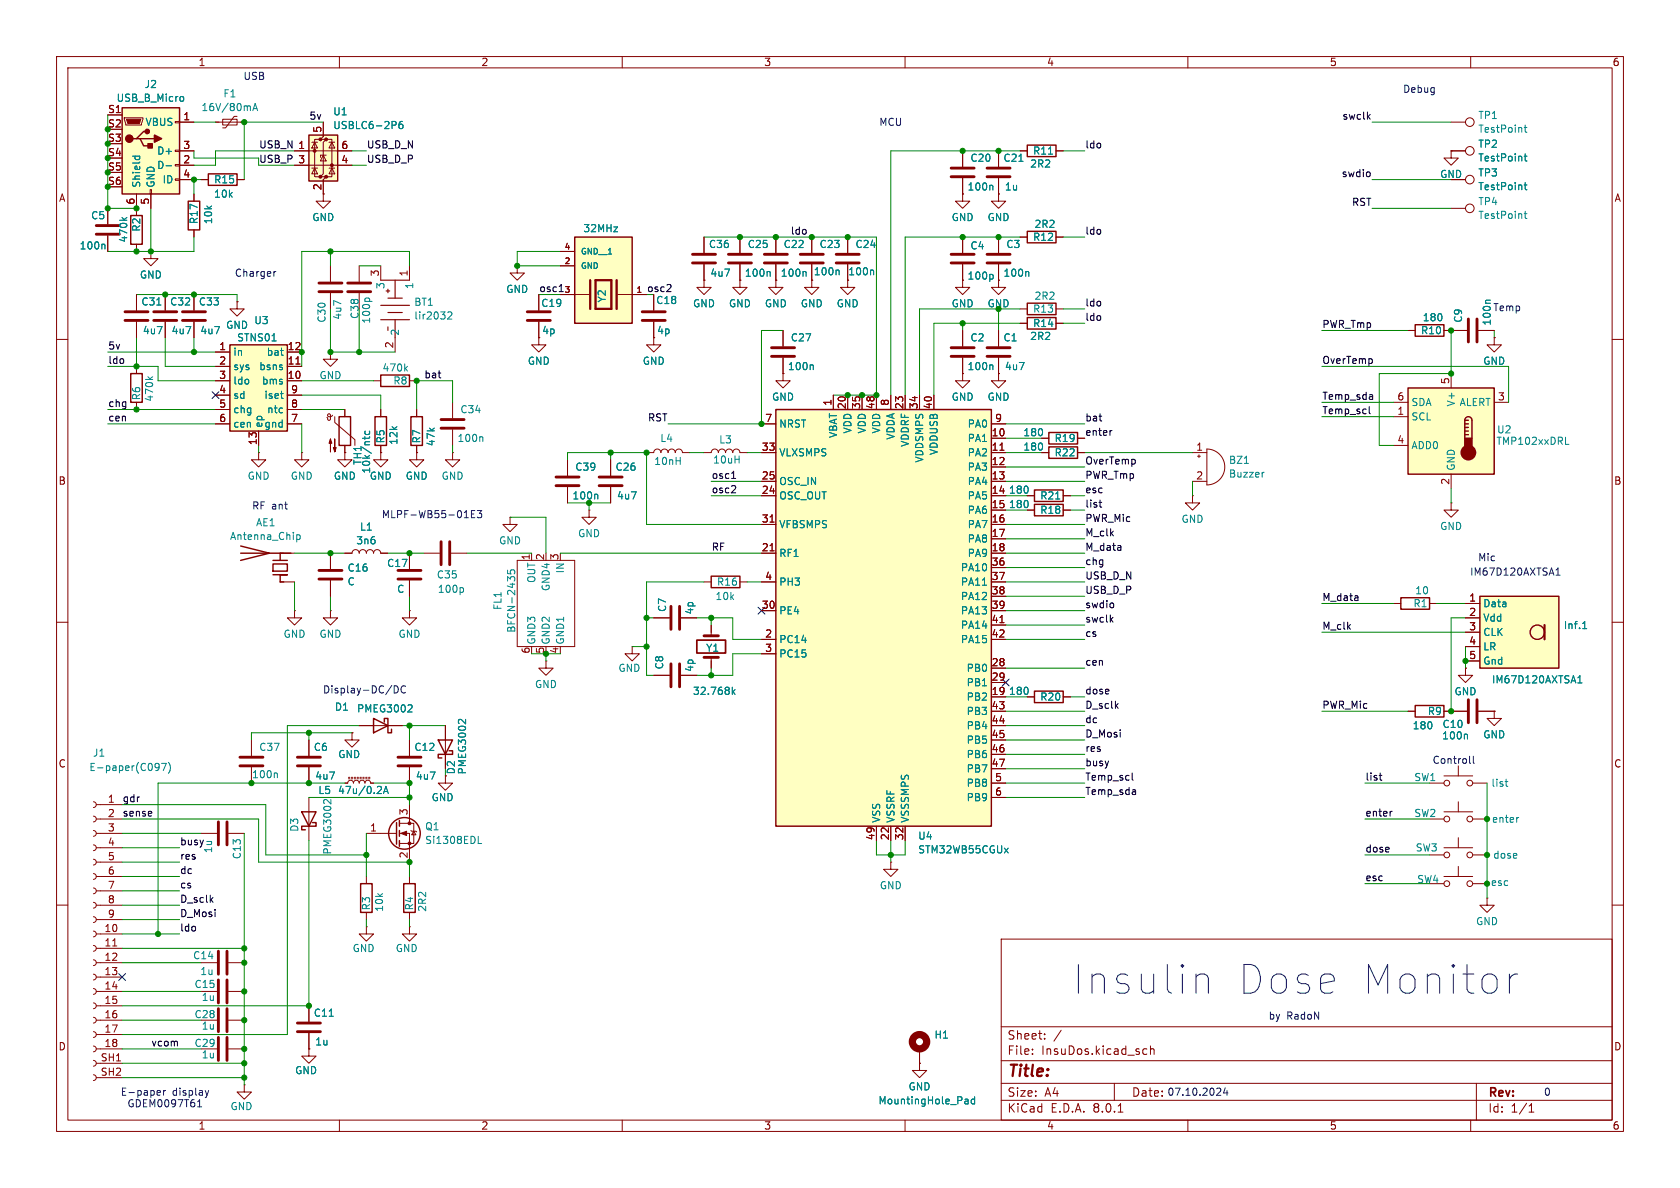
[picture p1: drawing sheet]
<svg xmlns="http://www.w3.org/2000/svg" width="297mm" height="210mm" viewBox="0 0 297 210" stroke-linecap="round" stroke-linejoin="round" font-family="sans-serif">
<defs><g id="words">
<g font-size="7.1" fill="#0000c2">
<text x="189.7" y="176">Insulin</text>
<text x="218.4" y="176">Dose Monitor</text>
</g>
<text font-size="2.8" fill="#840000" x="178" y="190.9">Title:</text>
<g font-size="2.1" fill="#840000">
<text x="178" y="184">Sheet:</text>
<text x="178" y="186.7">File:</text>
<text x="184.1" y="186.7">InsuDos.kicad_sch</text>
<text x="178" y="196.9">KiCad</text>
<text x="178" y="194.1">Size:</text>
<text x="184.7" y="194.1">A4</text>
<text x="185.7" y="196.9">E.D.A.</text>
<text x="193.3" y="196.9">8.0.1</text>
<text x="200" y="194.1">Date:</text>
<text x="263" y="194.3">Rev:</text>
<text x="263" y="196.9">Id:</text>
<text x="267.1" y="196.9">1/1</text>
</g>
<g font-size="1.8" fill="#840000">
<text x="35" y="11.9">1</text>
<text x="85" y="11.9">2</text>
<text x="135" y="11.9">3</text>
<text x="185" y="11.9">4</text>
<text x="235" y="11.9">5</text>
<text x="285" y="11.9">6</text>
<text x="19" y="20.1">S1</text>
<text x="19" y="22.6">S2</text>
<text x="32.3" y="21.3">1</text>
<text x="56.9" y="23.6" transform="rotate(-90 56.9 23.6)">5</text>
<text x="19" y="25.1">S3</text>
<text x="19" y="27.7">S4</text>
<text x="32.3" y="29">2</text>
<text x="32.3" y="26.4">3</text>
<text x="52.6" y="26.4">1</text>
<text x="52.6" y="29">3</text>
<text x="60.3" y="29">4</text>
<text x="60.3" y="26.4">6</text>
<text x="10.3" y="35.9">A</text>
<text x="19" y="30.2">S5</text>
<text x="19" y="32.8">S6</text>
<text x="32.3" y="31.5">4</text>
<text x="56.9" y="33.7" transform="rotate(-90 56.9 33.7)">2</text>
<text x="285.3" y="35.9">A</text>
<text x="23.9" y="36.3" transform="rotate(-90 23.9 36.3)">6</text>
<text x="26.4" y="36.3" transform="rotate(-90 26.4 36.3)">5</text>
<text x="67.1" y="49" transform="rotate(-90 67.1 49)">3</text>
<text x="72.1" y="49" transform="rotate(-90 72.1 49)">1</text>
<text x="38.7" y="62">1</text>
<text x="38.7" y="64.5">2</text>
<text x="50.8" y="64.5">11</text>
<text x="50.8" y="62">12</text>
<text x="69.6" y="61.7" transform="rotate(-90 69.6 61.7)">2</text>
<text x="38.7" y="67.1">3</text>
<text x="38.7" y="69.6">4</text>
<text x="50.8" y="67.1">10</text>
<text x="51.4" y="69.6">9</text>
<text x="147.1" y="71.8" transform="rotate(-90 147.1 71.8)">1</text>
<text x="157.2" y="71.8" transform="rotate(-90 157.2 71.8)">8</text>
<text x="246.9" y="70.9">6</text>
<text x="256.3" y="68" transform="rotate(-90 256.3 68)">5</text>
<text x="264.7" y="70.9">3</text>
<text x="38.7" y="72.1">5</text>
<text x="38.7" y="74.7">6</text>
<text x="51.4" y="74.7">7</text>
<text x="51.4" y="72.1">8</text>
<text x="135.2" y="74.7">7</text>
<text x="149.6" y="72.4" transform="rotate(-90 149.6 72.4)">20</text>
<text x="152.1" y="72.4" transform="rotate(-90 152.1 72.4)">35</text>
<text x="154.7" y="72.4" transform="rotate(-90 154.7 72.4)">48</text>
<text x="159.8" y="72.4" transform="rotate(-90 159.8 72.4)">23</text>
<text x="162.3" y="72.4" transform="rotate(-90 162.3 72.4)">34</text>
<text x="164.8" y="72.4" transform="rotate(-90 164.8 72.4)">40</text>
<text x="175.2" y="77.2">10</text>
<text x="175.8" y="74.7">9</text>
<text x="246.9" y="73.4">1</text>
<text x="45.5" y="78.8" transform="rotate(-90 45.5 78.8)">13</text>
<text x="134.6" y="79.8">33</text>
<text x="175.2" y="79.8">11</text>
<text x="175.2" y="82.3">12</text>
<text x="211.4" y="79.8">1</text>
<text x="246.9" y="78.5">4</text>
<text x="10.3" y="85.9">B</text>
<text x="134.6" y="87.4">24</text>
<text x="134.6" y="84.8">25</text>
<text x="175.2" y="84.8">13</text>
<text x="175.2" y="87.4">14</text>
<text x="175.2" y="89.9">15</text>
<text x="211.4" y="84.8">2</text>
<text x="256.3" y="85.8" transform="rotate(-90 256.3 85.8)">2</text>
<text x="285.3" y="85.9">B</text>
<text x="134.6" y="92.5">31</text>
<text x="175.2" y="92.5">16</text>
<text x="175.2" y="95">17</text>
<text x="93.7" y="99.1" transform="rotate(-90 93.7 99.1)">1</text>
<text x="96.3" y="99.1" transform="rotate(-90 96.3 99.1)">2</text>
<text x="98.8" y="99.1" transform="rotate(-90 98.8 99.1)">3</text>
<text x="134.6" y="97.5">21</text>
<text x="175.2" y="97.5">18</text>
<text x="175.2" y="100.1">36</text>
<text x="134.6" y="107.7">30</text>
<text x="135.2" y="102.6">4</text>
<text x="175.2" y="102.6">37</text>
<text x="175.2" y="105.2">38</text>
<text x="175.2" y="107.7">39</text>
<text x="259.6" y="106.4">1</text>
<text x="135.2" y="112.8">2</text>
<text x="175.2" y="110.2">41</text>
<text x="175.2" y="112.8">42</text>
<text x="259.6" y="109">2</text>
<text x="259.6" y="111.5">3</text>
<text x="93.7" y="115.6" transform="rotate(-90 93.7 115.6)">6</text>
<text x="96.3" y="115.6" transform="rotate(-90 96.3 115.6)">5</text>
<text x="98.8" y="115.6" transform="rotate(-90 98.8 115.6)">4</text>
<text x="135.2" y="115.3">3</text>
<text x="175.2" y="117.9">28</text>
<text x="259.6" y="114">4</text>
<text x="259.6" y="116.6">5</text>
<text x="175.2" y="122.9">19</text>
<text x="175.2" y="120.4">29</text>
<text x="175.2" y="125.5">43</text>
<text x="175.2" y="128">44</text>
<text x="175.2" y="130.6">45</text>
<text x="10.3" y="135.9">C</text>
<text x="80.6" y="137" transform="rotate(-90 80.6 137)">D2</text>
<text x="175.2" y="133.1">46</text>
<text x="175.2" y="135.6">47</text>
<text x="285.3" y="135.9">C</text>
<text x="19" y="142">1</text>
<text x="175.8" y="138.2">5</text>
<text x="175.8" y="140.7">6</text>
<text x="19" y="144.5">2</text>
<text x="19" y="147.1">3</text>
<text x="19" y="149.6">4</text>
<text x="65.3" y="147.1">1</text>
<text x="72.1" y="144.2" transform="rotate(-90 72.1 144.2)">3</text>
<text x="154.7" y="148.6" transform="rotate(-90 154.7 148.6)">49</text>
<text x="157.2" y="148.6" transform="rotate(-90 157.2 148.6)">22</text>
<text x="159.8" y="148.6" transform="rotate(-90 159.8 148.6)">32</text>
<text x="19" y="152.1">5</text>
<text x="19" y="154.7">6</text>
<text x="72.1" y="151.8" transform="rotate(-90 72.1 151.8)">2</text>
<text x="19" y="157.2">7</text>
<text x="19" y="159.8">8</text>
<text x="18.4" y="164.8">10</text>
<text x="18.4" y="167.4">11</text>
<text x="19" y="162.3">9</text>
<text x="18.4" y="169.9">12</text>
<text x="18.4" y="172.5">13</text>
<text x="18.4" y="175">14</text>
<text x="18.4" y="177.5">15</text>
<text x="10.3" y="185.9">D</text>
<text x="18.4" y="180.1">16</text>
<text x="18.4" y="182.6">17</text>
<text x="18.4" y="185.2">18</text>
<text x="285.3" y="185.9">D</text>
<text x="17.7" y="187.7">SH1</text>
<text x="17.7" y="190.2">SH2</text>
<text x="35" y="199.9">1</text>
<text x="85" y="199.9">2</text>
<text x="135" y="199.9">3</text>
<text x="185" y="199.9">4</text>
<text x="235" y="199.9">5</text>
<text x="285" y="199.9">6</text>
</g>
<g font-size="1.8" fill="#008484">
<text x="25.5" y="15.8">J2</text>
<text x="39.4" y="17.4">F1</text>
<text x="20.5" y="18.2">USB_B_Micro</text>
<text x="25.6" y="22.5">VBUS</text>
<text x="35.5" y="19.8">16V/80mA</text>
<text x="58.8" y="20.6">U1</text>
<text x="58.8" y="23">USBLC6-2P6</text>
<text x="261.2" y="21.2">TP1</text>
<text x="261.2" y="23.7">TestPoint</text>
<text x="27.7" y="27.5">D+</text>
<text x="171.5" y="28.8">C20</text>
<text x="177.3" y="28.8">C21</text>
<text x="182" y="29.8">2R2</text>
<text x="182.5" y="27.5">R11</text>
<text x="261.2" y="26.3">TP2</text>
<text x="261.2" y="28.7">TestPoint</text>
<text x="25" y="33.3" transform="rotate(-90 25 33.3)">Shield</text>
<text x="27.5" y="33.3" transform="rotate(-90 27.5 33.3)">GND</text>
<text x="27.7" y="30.1">D-</text>
<text x="28.7" y="32.6">ID</text>
<text x="37.7" y="35.2">10k</text>
<text x="37.8" y="32.6">R15</text>
<text x="171" y="33.9">100n</text>
<text x="177.6" y="33.9">1u</text>
<text x="254.5" y="31.7">GND</text>
<text x="261.2" y="31.4">TP3</text>
<text x="261.2" y="33.8">TestPoint</text>
<text x="16" y="39">C5</text>
<text x="25" y="41" transform="rotate(-90 25 41)">R2</text>
<text x="35.2" y="39.7" transform="rotate(-90 35.2 39.7)">R17</text>
<text x="37.7" y="39.7" transform="rotate(-90 37.7 39.7)">10k</text>
<text x="55.1" y="39.3">GND</text>
<text x="103" y="41.2">32MHz</text>
<text x="168.1" y="39.3">GND</text>
<text x="174.5" y="39.3">GND</text>
<text x="182.8" y="40.5">2R2</text>
<text x="261.2" y="36.5">TP4</text>
<text x="261.2" y="38.9">TestPoint</text>
<text x="14" y="44.3">100n</text>
<text x="22.7" y="43" transform="rotate(-90 22.7 43)">470k</text>
<text x="125.2" y="44">C36</text>
<text x="132.1" y="44">C25</text>
<text x="138.4" y="44">C22</text>
<text x="144.8" y="44">C23</text>
<text x="151.1" y="44">C24</text>
<text x="171.5" y="44.3">C4</text>
<text x="177.8" y="44">C3</text>
<text x="182.5" y="42.8">R12</text>
<text x="24.6" y="49.4">GND</text>
<text x="68.2" y="51.2" transform="rotate(-90 68.2 51.2)">3</text>
<text x="73.3" y="51.2" transform="rotate(-90 73.3 51.2)">1</text>
<text x="89.4" y="52">GND</text>
<text x="107.3" y="53.6" transform="rotate(-90 107.3 53.6)">Y2</text>
<text x="115.9" y="53.9">C18</text>
<text x="125.5" y="49.1">4u7</text>
<text x="131.6" y="49.1">100n</text>
<text x="137.9" y="49.1">100n</text>
<text x="143.8" y="48.9">100n</text>
<text x="149.9" y="48.9">100n</text>
<text x="171" y="49.6">100p</text>
<text x="177.3" y="49.1">100n</text>
<text x="182.8" y="53.2">2R2</text>
<text x="24.9" y="54.2">C31</text>
<text x="25.2" y="59.3">4u7</text>
<text x="30" y="54.2">C32</text>
<text x="30.2" y="59.3">4u7</text>
<text x="35.1" y="54.2">C33</text>
<text x="35.3" y="59.3">4u7</text>
<text x="39.9" y="58.3">GND</text>
<text x="44.9" y="57.5">U3</text>
<text x="57.8" y="57.1" transform="rotate(-90 57.8 57.1)">C30</text>
<text x="60.6" y="56.6" transform="rotate(-90 60.6 56.6)">4u7</text>
<text x="63.6" y="56.5" transform="rotate(-90 63.6 56.5)">C38</text>
<text x="65.6" y="57.3" transform="rotate(-90 65.6 57.3)">100p</text>
<text x="70.7" y="59.4" transform="rotate(-90 70.7 59.4)">2</text>
<text x="73.1" y="54.3">BT1</text>
<text x="73.1" y="56.7">lir2032</text>
<text x="95.6" y="54.5">C19</text>
<text x="95.7" y="59.3">4p</text>
<text x="116.1" y="59.3">4p</text>
<text x="122.4" y="54.5">GND</text>
<text x="128.8" y="54.5">GND</text>
<text x="135.1" y="54.5">GND</text>
<text x="141.5" y="54.5">GND</text>
<text x="147.8" y="54.5">GND</text>
<text x="168.1" y="54.5">GND</text>
<text x="182.5" y="55.5">R13</text>
<text x="182.5" y="58">R14</text>
<text x="251.1" y="59.3">R10</text>
<text x="251.4" y="57">180</text>
<text x="258.7" y="57.1" transform="rotate(-90 258.7 57.1)">C9</text>
<text x="263.8" y="57.6" transform="rotate(-90 263.8 57.6)">100n</text>
<text x="41.1" y="63.1">in</text>
<text x="41.1" y="65.6">sys</text>
<text x="41.8" y="60.6">STNS01</text>
<text x="45.7" y="65.6">bsns</text>
<text x="47.1" y="63.1">bat</text>
<text x="67.5" y="65.9">470k</text>
<text x="93.2" y="64.7">GND</text>
<text x="113.5" y="64.7">GND</text>
<text x="139.2" y="65.6">100n</text>
<text x="139.7" y="60.6">C27</text>
<text x="171" y="65.6">100n</text>
<text x="171.5" y="60.6">C2</text>
<text x="177.3" y="60.6">C1</text>
<text x="177.6" y="65.6">4u7</text>
<text x="182" y="60.3">2R2</text>
<text x="262.1" y="64.7">GND</text>
<text x="25" y="70.9" transform="rotate(-90 25 70.9)">R6</text>
<text x="27.3" y="71.1" transform="rotate(-90 27.3 71.1)">470k</text>
<text x="41.1" y="68.2">ldo</text>
<text x="41.1" y="70.7">sd</text>
<text x="46.2" y="68.2">bms</text>
<text x="46.6" y="70.7">iset</text>
<text x="56.4" y="67.2">GND</text>
<text x="69.4" y="68.2">R8</text>
<text x="136.4" y="71">GND</text>
<text x="168.1" y="71">GND</text>
<text x="174.5" y="71">GND</text>
<text x="249.4" y="72">SDA</text>
<text x="257.4" y="72" transform="rotate(-90 257.4 72)">V+</text>
<text x="257.9" y="72">ALERT</text>
<text x="41.1" y="73.3">chg</text>
<text x="41.1" y="75.8">cen</text>
<text x="46.6" y="75.7" transform="rotate(-90 46.6 75.7)">ep</text>
<text x="46.6" y="75.8">gnd</text>
<text x="47.1" y="73.3">ntc</text>
<text x="81.3" y="73.3">C34</text>
<text x="137.7" y="75.8">NRST</text>
<text x="148.2" y="77.5" transform="rotate(-90 148.2 77.5)">VBAT</text>
<text x="150.7" y="76.7" transform="rotate(-90 150.7 76.7)">VDD</text>
<text x="153.3" y="76.7" transform="rotate(-90 153.3 76.7)">VDD</text>
<text x="155.8" y="76.7" transform="rotate(-90 155.8 76.7)">VDD</text>
<text x="158.3" y="77.8" transform="rotate(-90 158.3 77.8)">VDDA</text>
<text x="171" y="75.8">PA0</text>
<text x="180.8" y="77.3">180</text>
<text x="249.4" y="74.5">SCL</text>
<text x="264.6" y="76.8">U2</text>
<text x="64.1" y="82.3" transform="rotate(-90 64.1 82.3)">TH1</text>
<text x="65.6" y="83.8" transform="rotate(-90 65.6 83.8)">10k/ntc</text>
<text x="68.2" y="78.5" transform="rotate(-90 68.2 78.5)">R5</text>
<text x="70.5" y="78.7" transform="rotate(-90 70.5 78.7)">12k</text>
<text x="74.5" y="78.5" transform="rotate(-90 74.5 78.5)">R7</text>
<text x="77.1" y="79" transform="rotate(-90 77.1 79)">47k</text>
<text x="80.8" y="78.3">100n</text>
<text x="101.6" y="83.4">C39</text>
<text x="108.7" y="83.4">C26</text>
<text x="115.6" y="82.4">10nH</text>
<text x="116.6" y="78.3">L4</text>
<text x="126" y="82.1">10uH</text>
<text x="127" y="78.6">L3</text>
<text x="137.7" y="80.9">VLXSMPS</text>
<text x="160.9" y="79.1" transform="rotate(-90 160.9 79.1)">VDDRF</text>
<text x="163.4" y="81.9" transform="rotate(-90 163.4 81.9)">VDDSMPS</text>
<text x="166" y="80.5" transform="rotate(-90 166 80.5)">VDDUSB</text>
<text x="171" y="78.3">PA1</text>
<text x="171" y="80.9">PA2</text>
<text x="171" y="83.4">PA3</text>
<text x="180.8" y="79.9">180</text>
<text x="186.3" y="78.3">R19</text>
<text x="186.3" y="80.9">R22</text>
<text x="217.2" y="82.2">BZ1</text>
<text x="249.4" y="79.6">ADD0</text>
<text x="257.4" y="83.3" transform="rotate(-90 257.4 83.3)">GND</text>
<text x="264.4" y="78.8">TMP102xxDRL</text>
<text x="43.7" y="85">GND</text>
<text x="51.3" y="85">GND</text>
<text x="58.9" y="85">GND</text>
<text x="65.3" y="85">GND</text>
<text x="71.6" y="85">GND</text>
<text x="78" y="85">GND</text>
<text x="101.1" y="88.5">100n</text>
<text x="109" y="88.5">4u7</text>
<text x="137.7" y="88.5">OSC_OUT</text>
<text x="137.7" y="86">OSC_IN</text>
<text x="171" y="86">PA4</text>
<text x="171" y="88.5">PA5</text>
<text x="178.3" y="87.5">180</text>
<text x="183.8" y="88.5">R21</text>
<text x="217.2" y="84.6">Buzzer</text>
<text x="40.6" y="95.7">Antenna_Chip</text>
<text x="45.2" y="93.2">AE1</text>
<text x="63.5" y="94">L1</text>
<text x="102.1" y="95.2">GND</text>
<text x="137.7" y="93.6">VFBSMPS</text>
<text x="171" y="91">PA6</text>
<text x="171" y="93.6">PA7</text>
<text x="178.3" y="90">180</text>
<text x="183.8" y="91">R18</text>
<text x="208.8" y="92.6">GND</text>
<text x="254.5" y="93.9">GND</text>
<text x="61.4" y="101.3">C16</text>
<text x="62.9" y="96.4">3n6</text>
<text x="68.3" y="100.4">C17</text>
<text x="88.1" y="96.4">GND</text>
<text x="99.9" y="101.5" transform="rotate(-90 99.9 101.5)">IN</text>
<text x="137.7" y="98.7">RF1</text>
<text x="169.8" y="101.2">PA10</text>
<text x="171" y="96.1">PA8</text>
<text x="171" y="98.7">PA9</text>
<text x="61.4" y="103.7">C</text>
<text x="70.1" y="105">C</text>
<text x="77.1" y="102.5">C35</text>
<text x="77.3" y="105">100p</text>
<text x="88.9" y="107.9" transform="rotate(-90 88.9 107.9)">FL1</text>
<text x="94.8" y="103.1" transform="rotate(-90 94.8 103.1)">OUT</text>
<text x="97.4" y="104.6" transform="rotate(-90 97.4 104.6)">GND4</text>
<text x="126.4" y="106.3">10k</text>
<text x="126.7" y="103.7">R16</text>
<text x="137.7" y="103.7">PH3</text>
<text x="169.8" y="103.7">PA11</text>
<text x="169.8" y="106.3">PA12</text>
<text x="249.8" y="107.5">R1</text>
<text x="250.1" y="105.3">10</text>
<text x="262.1" y="107.5">Data</text>
<text x="50" y="112.9">GND</text>
<text x="56.4" y="112.9">GND</text>
<text x="70.4" y="112.9">GND</text>
<text x="91.3" y="112" transform="rotate(-90 91.3 112)">BFCN-2435</text>
<text x="118" y="108.3" transform="rotate(-90 118 108.3)">C7</text>
<text x="122.8" y="108.7" transform="rotate(-90 122.8 108.7)">4p</text>
<text x="137.7" y="113.9">PC14</text>
<text x="137.7" y="108.8">PE4</text>
<text x="169.8" y="108.8">PA13</text>
<text x="169.8" y="111.4">PA14</text>
<text x="169.8" y="113.9">PA15</text>
<text x="262.1" y="110.1">Vdd</text>
<text x="262.1" y="112.6">CLK</text>
<text x="276.4" y="111.4">Inf.1</text>
<text x="94.8" y="114" transform="rotate(-90 94.8 114)">GND3</text>
<text x="97.4" y="114" transform="rotate(-90 97.4 114)">GND2</text>
<text x="99.9" y="114" transform="rotate(-90 99.9 114)">GND1</text>
<text x="109.2" y="119">GND</text>
<text x="117.4" y="118.4" transform="rotate(-90 117.4 118.4)">C8</text>
<text x="122.8" y="118.9" transform="rotate(-90 122.8 118.9)">4p</text>
<text x="124.7" y="115.4">Y1</text>
<text x="137.7" y="116.4">PC15</text>
<text x="170.8" y="119">PB0</text>
<text x="262.1" y="115.2">LR</text>
<text x="262.1" y="117.7">Gnd</text>
<text x="59.1" y="125.8">D1</text>
<text x="94.5" y="121.8">GND</text>
<text x="122.4" y="123">32.768k</text>
<text x="170.8" y="124.1">PB2</text>
<text x="170.8" y="121.5">PB1</text>
<text x="178.3" y="123">180</text>
<text x="183.8" y="124.1">R20</text>
<text x="257" y="123.1">GND</text>
<text x="263.7" y="121">IM67D120AXTSA1</text>
<text x="63.2" y="126.1">PMEG3002</text>
<text x="170.8" y="126.6">PB3</text>
<text x="170.8" y="129.1">PB4</text>
<text x="170.8" y="131.7">PB5</text>
<text x="249.7" y="129.1">180</text>
<text x="252.3" y="126.6">R9</text>
<text x="254.9" y="130.9">100n</text>
<text x="254.9" y="128.9">C10</text>
<text x="262.1" y="130.7">GND</text>
<text x="15.7" y="136.5">E-paper(C097)</text>
<text x="16.3" y="134">J1</text>
<text x="44.5" y="137.8">100n</text>
<text x="45.7" y="132.9">C37</text>
<text x="55.4" y="132.9">C6</text>
<text x="59.7" y="134.2">GND</text>
<text x="73.2" y="132.9">C12</text>
<text x="82.6" y="136.8" transform="rotate(-90 82.6 136.8)">PMEG3002</text>
<text x="170.8" y="134.2">PB6</text>
<text x="170.8" y="136.8">PB7</text>
<text x="55.6" y="138">4u7</text>
<text x="56.2" y="140.6">L5</text>
<text x="59.7" y="140.6">47u/0.2A</text>
<text x="73.4" y="138">4u7</text>
<text x="76.2" y="141.8">GND</text>
<text x="170.8" y="139.3">PB8</text>
<text x="170.8" y="141.8">PB9</text>
<text x="249.9" y="138.3">SW1</text>
<text x="263.6" y="139.3">list</text>
<text x="52.9" y="147.1" transform="rotate(-90 52.9 147.1)">D3</text>
<text x="75.1" y="147">Q1</text>
<text x="75.1" y="149.4">Si1308EDL</text>
<text x="155.8" y="145.5" transform="rotate(-90 155.8 145.5)">VSS</text>
<text x="158.3" y="145.5" transform="rotate(-90 158.3 145.5)">VSSRF</text>
<text x="160.9" y="145.5" transform="rotate(-90 160.9 145.5)">VSSSMPS</text>
<text x="162.2" y="148.6">U4</text>
<text x="249.9" y="144.6">SW2</text>
<text x="263.7" y="145.6">enter</text>
<text x="37.7" y="150.9" transform="rotate(-90 37.7 150.9)">1u</text>
<text x="42.8" y="152" transform="rotate(-90 42.8 152)">C13</text>
<text x="58.8" y="151" transform="rotate(-90 58.8 151)">PMEG3002</text>
<text x="162.2" y="151.1">STM32WB55CGUx</text>
<text x="250.2" y="150.7">SW3</text>
<text x="263.9" y="152">dose</text>
<text x="65.6" y="161" transform="rotate(-90 65.6 161)">R3</text>
<text x="67.9" y="161.3" transform="rotate(-90 67.9 161.3)">10k</text>
<text x="73.3" y="161" transform="rotate(-90 73.3 161)">R4</text>
<text x="75.5" y="161.3" transform="rotate(-90 75.5 161.3)">2R2</text>
<text x="155.4" y="157.4">GND</text>
<text x="250.4" y="156.3">SW4</text>
<text x="263.5" y="156.8">esc</text>
<text x="260.9" y="163.7">GND</text>
<text x="34" y="169.8">C14</text>
<text x="35.3" y="172.6">1u</text>
<text x="62.2" y="168.5">GND</text>
<text x="69.9" y="168.5">GND</text>
<text x="34.3" y="174.9">C15</text>
<text x="35.6" y="177.1">1u</text>
<text x="55.4" y="179.9">C11</text>
<text x="34.3" y="185.3">C29</text>
<text x="34.3" y="180.2">C28</text>
<text x="35.6" y="182.2">1u</text>
<text x="55.6" y="185">1u</text>
<text x="165.1" y="183.8">H1</text>
<text x="35.6" y="187.3">1u</text>
<text x="52.1" y="190.1">GND</text>
<text x="40.6" y="196.4">GND</text>
<text x="155.2" y="195.4">MountingHole_Pad</text>
<text x="160.5" y="193">GND</text>
</g>
<g font-size="1.8" fill="#0000c2">
<text x="43" y="14.3">USB</text>
<text x="247.9" y="16.6">Debug</text>
<text x="155.4" y="22.5">MCU</text>
<text x="41.4" y="49.1">Charger</text>
<text x="263.9" y="55.2">Temp</text>
<text x="44.5" y="90.3">RF ant</text>
<text x="67.4" y="91.8">MLPF-WB55-01E3</text>
<text x="259.8" y="102">IM67D120AXTSA1</text>
<text x="261.2" y="99.4">Mic</text>
<text x="57" y="122.8">Display-DC/DC</text>
<text x="253.2" y="135.2">Controll</text>
<text x="224.2" y="180.4">by</text>
<text x="227.5" y="180.4">RadoN</text>
<text x="21.2" y="193.9">E-paper</text>
<text x="22.4" y="195.9">GDEM0097T61</text>
<text x="30.5" y="193.9">display</text>
<text x="206.3" y="193.9">07.10.2024</text>
<text x="272.9" y="193.9">0</text>
</g>
<g font-size="1.8">
<text x="54.6" y="21.2">5v</text>
<text x="237.2" y="21.2">swclk</text>
<text x="45.7" y="26.3">USB_N 1</text>
<text x="64.8" y="26.3">USB_D_N</text>
<text x="64.8" y="28.9">USB_D_P</text>
<text x="191.8" y="26.3">ldo</text>
<text x="237.1" y="31.4">swdio</text>
<text x="139.7" y="41.6">ldo</text>
<text x="191.8" y="41.6">ldo</text>
<text x="238.9" y="36.5">RST</text>
<text x="95.2" y="51.7">osc1</text>
<text x="191.8" y="56.8">ldo</text>
<text x="191.8" y="54.3">ldo</text>
<text x="233.7" y="58.1">PWR_Tmp</text>
<text x="19" y="61.9">5v</text>
<text x="19" y="64.4">ldo</text>
<text x="233.7" y="64.4">OverTemp</text>
<text x="74.9" y="67">bat</text>
<text x="233.7" y="70.8">Temp_sda</text>
<text x="19" y="74.6">cen</text>
<text x="19" y="72">chg</text>
<text x="114.5" y="74.6">RST</text>
<text x="191.8" y="77.1">enter</text>
<text x="191.8" y="74.6">bat</text>
<text x="233.7" y="73.3">Temp_scl</text>
<text x="191.8" y="82.2">OverTemp</text>
<text x="125.7" y="87.3">osc2</text>
<text x="125.7" y="84.7">osc1</text>
<text x="191.8" y="87.3">esc</text>
<text x="191.8" y="84.7">PWR_Tmp</text>
<text x="191.8" y="89.8">list</text>
<text x="191.8" y="92.4">PWR_Mic</text>
<text x="191.8" y="94.9">M_clk</text>
<text x="125.7" y="97.4">RF</text>
<text x="191.8" y="97.4">M_data</text>
<text x="191.8" y="100">chg</text>
<text x="191.8" y="107.6">swdio</text>
<text x="191.8" y="102.5">USB_D_N</text>
<text x="191.8" y="105.1">USB_D_P</text>
<text x="233.7" y="106.3">M_data</text>
<text x="191.8" y="112.7">cs</text>
<text x="191.8" y="110.1">swclk</text>
<text x="233.7" y="111.4">M_clk</text>
<text x="191.8" y="117.8">cen</text>
<text x="191.8" y="122.8">dose</text>
<text x="191.8" y="125.4">D_sclk</text>
<text x="233.7" y="125.4">PWR_Mic</text>
<text x="191.8" y="130.5">D_Mosi</text>
<text x="191.8" y="127.9">dc</text>
<text x="191.8" y="135.5">busy</text>
<text x="191.8" y="133">res</text>
<text x="21.6" y="141.9">gdr</text>
<text x="191.8" y="140.6">Temp_sda</text>
<text x="191.8" y="138.1">Temp_scl</text>
<text x="241.3" y="138.1">list</text>
<text x="21.6" y="144.4">sense</text>
<text x="31.7" y="149.5">busy</text>
<text x="241.3" y="144.4">enter</text>
<text x="31.7" y="154.6">dc</text>
<text x="31.7" y="152.1">res</text>
<text x="241.3" y="155.9">esc</text>
<text x="241.3" y="150.8">dose</text>
<text x="31.7" y="159.7">D_sclk</text>
<text x="31.7" y="157.1">cs</text>
<text x="31.7" y="162.2">D_Mosi</text>
<text x="31.7" y="164.8">ldo</text>
<text x="26.7" y="185.1">vcom</text>
</g>
<g font-size="1.8" fill="#008400">
<text x="45.7" y="28.9">USB_P 3</text>
<text x="114.3" y="51.7">osc2</text>
<text x="174.5" y="54.5">GND</text>
</g>
<g font-size="1.4" fill="#840000">
<text x="99.7" y="46.7">2</text>
<text x="99.7" y="44.2">4</text>
<text x="99.7" y="51.8">3</text>
<text x="112.4" y="51.8">1</text>
</g>
<g font-size="1.4" fill="#008484">
<text x="102.6" y="47.7">GND</text>
<text x="102.6" y="45.2">GND__1</text>
</g>
</g></defs>
<g fill="none" stroke="#840000" stroke-width=".18">
<path d="M10 10h277v190h-277zM12 12h273v186h-273zM60 10v2M110 10v2M160 10v2M210 10v2M260 10v2M34.3 34.3v1.3M256.5 26.7v1.2h1.3l-1.3 1.3-1.2-1.3h1.2M256.5 26.7h.1M10 60h2M34.3 40.6v1.3"/>
<path d="M124.5 49.5v1.3h1.2l-1.2 1.3-1.3-1.3h1.3M124.5 49.5h.1M124.5 41.9v2.8M124.5 46.7v2.8M130.8 49.5v1.3h1.3l-1.3 1.3-1.3-1.3h1.3M130.8 49.5h.1M130.8 41.9v2.8M130.8 46.7v2.8M248.9 58.4h1.3M255.3 58.4h1.2M285 60h2M10 110h2"/>
<path d="M285 110h2M62.2 129.5v1.3h1.3l-1.3 1.3-1.2-1.3h1.2M62.2 129.5h.1M63.5 128.3h7.6M10 160h2M64.8 154.9v1.3M157.5 152.4v1.3h1.2l-1.2 1.2-1.3-1.2h1.3M157.5 152.4h.1M285 160h2M54.6 177.8v2.8M64.8 161.3v1.3M177 166h108v32h-108z"/>
<path d="M35.6 185.4h2.8M40.4 185.4h2.8M43.2 191.8v1.2h1.2l-1.2 1.3-1.3-1.3h1.3M43.2 191.8h.1M54.6 182.6v2.8M60 198v2M110 198v2M160 198v2M162.6 188v1.2h1.2l-1.2 1.3-1.3-1.3h1.3M162.6 188h.1M162.6 185.4v2.6M177 194.5h108"/>
<path d="M177 191.5h108M177 187.5h108M177 181.5h108M182.5 186.3v.1M182.5 185.5v.1M184.7 183.6v.1M184.7 182.8v.1M187.6 182.1l-1.3 2M197 191.5v3M197.7 196.6h.8M202.2 186.3h.5M202.2 185.5h.5"/>
<path d="M203.4 185.5l.2-.1 .4 .1v.9M203.4 184.9v1.5M210 198v2M260 198v2M261 191.5v6.5M270.3 196.6h.9M270.3 195.5l.4-.4v1.5"/>
</g>
<path d="M33.3 35.6h2v5h-2zM250.2 57.4h5.1v2h-5.1zM66 127l2.6 1.3-2.6 1.2zM67.9 127.6v-.6h.7v2.5h.6v-.6M63.8 156.2h2v5.1h-2z" fill="none" stroke="#840000" stroke-width=".25"/>
<path d="M122.4 46.5h4.1M122.4 45h4.1M128.8 46.5h4M128.8 45h4M38.6 183.4v4.1M40.1 183.4v4.1M52.6 182.4h4M52.6 180.8h4" fill="none" stroke="#840000" stroke-width=".51"/>
<circle cx="162.6" cy="184.1" r="1.27" fill="none" stroke="#840000" stroke-width="1.3"/>
<path d="M136 48l.2 .2v.6M58.2 179.6h.7M170.7 194.3l.4 .1v.7M171.1 195.1h-.4M171.1 194.6l-.4 .1M172.3 194.4l-.4-.1-.2 .2 .1 .6h.5M172.3 193.9v1.2" fill="none" stroke="#008484" stroke-width=".18"/>
<path d="M248.9 68.6h15.3v15.2h-15.3z" fill="#ffffc2"/>
<path d="M248.9 68.6h15.3v15.2h-15.3zM259 74.3a.64 .64 0 0 1 .6-.6 .64 .64 0 0 1 .6 .6v3.2M259 76.8h.6M259 76.2h.6M259 75.6h.6M259 74.9h.6M259 74.3v3.2M259 74.3h.6M53.3 143.5h2.6l-1.3 2.6zM55.2 145.4h.7v.7h-2.6v.6h.7" fill="none" stroke="#840000" stroke-width=".25"/>
<g fill="#840000" stroke="#840000" stroke-width=".25">
<path d="M259 77.5h1.2v1.9h-1.2z"/>
<circle cx="259.6" cy="80" r="1.27"/>
</g>
<g fill="none" stroke="#840000" stroke-width=".18">
<path d="M170.2 26.7v2.8M170.2 31.5v2.8M91.4 47v1.3h1.3l-1.3 1.2-1.2-1.2h1.2M91.4 47h.1M95.2 56.9v4.1h1.3l-1.3 1.2-1.2-1.2h1.2M95.2 52.1v2.8M115.6 59.7v1.3h1.2l-1.2 1.2-1.3-1.2h1.3M246.4 73.7h2.5M246.4 71.1h2.5M246.4 78.7h2.5M256.5 66v2.6M264.2 71.1h2.5"/>
<path d="M114.3 80h1.3a.64 .64 0 0 1 .6-.6 .64 .64 0 0 1 .6 .6 .64 .64 0 0 1 .7-.6 .64 .64 0 0 1 .6 .6 .64 .64 0 0 1 .6-.6 .64 .64 0 0 1 .7 .6 .64 .64 0 0 1 .6-.6 .64 .64 0 0 1 .6 .6h1.3M124.5 80h1.2a.64 .64 0 0 1 .7-.6 .64 .64 0 0 1 .6 .6 .64 .64 0 0 1 .6-.6 .64 .64 0 0 1 .7 .6 .64 .64 0 0 1 .6-.6 .64 .64 0 0 1 .6 .6 .64 .64 0 0 1 .7-.6 .64 .64 0 0 1 .6 .6h1.3M256.5 88.9v1.3h1.3l-1.3 1.2-1.2-1.2h1.2M256.5 88.9h.1M256.5 83.8v2.6M54.6 141v7.6M54.6 185.4v1.3h1.3l-1.3 1.3-1.3-1.3h1.3M54.6 185.4h.1"/>
</g>
<path d="M175.3 32.8l.2 .1v.7M276.8 78.6h.6" fill="none" stroke="#008484" stroke-width=".18"/>
<path d="M168.1 31.2h4.1M168.1 29.7h4.1M93.2 56.6h4.1M93.2 55.1h4.1" fill="none" stroke="#840000" stroke-width=".51"/>
<path d="M101.6 41.9h10.2v15.3h-10.2z" fill="#ffffc2"/>
<g fill="none" stroke="#840000" stroke-width=".25">
<path d="M101.6 41.9h10.2v15.3h-10.2zM66.3 73.7h2v5h-2zM67.3 66.3h5.1v2h-5.1zM72.6 73.7h2.1v5h-2.1zM77.5 130.8h2.5l-1.3 2.6zM79.4 132.7h.6v.7h-2.5v.6h.6M250.2 124.7h5.1v2h-5.1zM70.1 145.4v3.8M70.6 145v1.1M70.6 146.8v1M70.6 148.6v1"/>
<circle cx="71.5" cy="147.3" r="2.79"/>
</g>
<g fill="none" stroke="#840000" stroke-width=".18">
<path d="M256.5 21.6h2.6M256.5 36.8h2.6M67.3 47v2.5M69.8 59.7v2.5M72.4 47v2.5M99.1 52.1h5M99.1 47h2.5M99.1 44.5h2.5M109.2 52.1h5.1M115.6 52.1v2.8M115.6 56.9v2.8M170.2 49.5v1.3h1.2l-1.2 1.3-1.3-1.3h1.3"/>
<path d="M170.2 49.5h.1M170.2 58.4v2.8M176.5 58.4v2.8M256.5 58.4h2.8M261.4 58.4h2.8M264.2 59.7v1.3h1.2l-1.2 1.2-1.3-1.2h1.3M264.2 59.7h.1M66 67.3h1.3M67.3 72.4v1.3M67.3 78.7v1.3M72.4 67.3h1.3M73.7 72.4v1.3"/>
<path d="M73.7 78.7v1.3M80 71.1v2.8M80 75.9v2.8M170.2 66v1.3h1.2l-1.2 1.3-1.3-1.3h1.3M170.2 66h.1M170.2 63.2v2.8M176.5 66v1.3h1.3l-1.3 1.3-1.2-1.3h1.2M176.5 66h.1M176.5 63.2v2.8M45.7 80v1.3h1.3l-1.3 1.3-1.3-1.3h1.3M45.7 80h.1M67.3 80v1.3h1.3l-1.3 1.3-1.3-1.3h1.3"/>
<path d="M67.3 80h.1M72.4 97.8v2.8M73.7 80v1.3h1.2l-1.2 1.3-1.3-1.3h1.3M73.7 80h.1M72.4 108v1.2h1.3l-1.3 1.3-1.3-1.3h1.3M72.4 108h.1M72.4 102.6v2.8M259.1 118.1v1.3h1.2l-1.2 1.3-1.3-1.3h1.3M259.1 118.1h.1M72.4 130.8v2.8M72.4 135.6v2.8M78.7 137.2v1.2h1.3l-1.3 1.3-1.2-1.3h1.2"/>
<path d="M78.7 128.3v7.6M248.9 125.7h1.3M252.7 138.4h2.6M255.3 125.7h4M255.3 137.2h5M257.8 135.4v1.8M260.3 138.4h2.6M261.4 125.7h2.8M264.2 125.7v1.3h1.2l-1.2 1.3-1.3-1.3h1.3M264.2 125.7h.1M64.8 147.3h5.3M70.6 147.3h1.8v5.1"/>
<path d="M70.6 145.5h2.6v3.6h-2.6M72.4 142.2v3.3M72.6 146.8l.2 .1h.7l.2 .2M73.2 146.9l.3 .7h-.7zM252.7 144.8h2.6M252.7 151.1h2.6M252.7 156.2h2.6M255.3 143.5h5M255.3 149.9h5M255.3 154.9h5M257.8 141.7v1.8M257.8 148.1v1.8"/>
<path d="M257.8 153.2v1.7M260.3 144.8h2.6M260.3 151.1h2.6M260.3 156.2h2.6M262.9 158.8v1.2h1.3l-1.3 1.3-1.3-1.3h1.3M262.9 158.8h.1M64.8 163.8v1.3h1.2l-1.2 1.3-1.3-1.3h1.3M64.8 163.8h.1"/>
<circle cx="259.8" cy="21.6" r=".76"/>
<circle cx="259.8" cy="36.8" r=".76"/>
<circle cx="255.8" cy="138.4" r=".51"/>
<circle cx="259.8" cy="138.4" r=".51"/>
<circle cx="255.8" cy="144.8" r=".51"/>
<circle cx="255.8" cy="151.1" r=".51"/>
<circle cx="255.8" cy="156.2" r=".51"/>
<circle cx="259.8" cy="144.8" r=".51"/>
<circle cx="259.8" cy="151.1" r=".51"/>
<circle cx="259.8" cy="156.2" r=".51"/>
</g>
<path d="M104.3 49.5v5.1M105.3 49.5h2.8v5.1h-2.8zM109 49.5v5.1" fill="none" stroke="#840000" stroke-width=".41"/>
<g fill="none" stroke="#840000" stroke-width=".51">
<path d="M113.5 56.6h4.1M113.5 55.1h4.1M259.6 56.4v4.1M261.1 56.4v4.1M78 75.7h4M78 74.2h4M168.1 63h4.1M168.1 61.5h4.1M174.5 63h4.1M174.5 61.5h4.1M70.4 102.4h4M70.4 100.8h4"/>
<path d="M70.4 135.4h4M70.4 133.9h4M259.6 123.7v4.1M261.1 123.7v4.1"/>
</g>
<path d="M67.3 49.5h5.1M67.3 54h5.1M67.3 56.5h5.1M68.3 51.4h.6M68.6 52.7h2.5M68.6 55.2h2.5M68.6 57.8v.6M69.8 49.5v3.2M69.8 56.5v3.2" fill="none" stroke="#840000" stroke-width=".2"/>
<g fill="none" stroke="#008484" stroke-width=".18">
<path d="M269.5 22.5h.4M269.5 37.8h.4M269.6 22.1v1.1l.3 .2M269.6 37.4v1l.3 .2M79.2 55.3l.4-.2 .3 .4-.8 .9h.8M263.5 53.1h-.7l-.2 .2M71.7 65.1l.3 .5M72 64.8l-.4 .4M85.2 77.2l.2 .2v.6M175.3 64.5l.2 .2v.6M259.2 129.8l.2 .2v.6M266.1 138.2h.5"/>
<path d="M266.3 138.8l.3 .2M84.5 149.1h.6M268.5 144.5l-.3 .1"/>
</g>
<g fill="#840000" stroke="#840000" stroke-width=".18">
<path d="M70.9 147.3l1-.4v.8z"/>
<circle cx="72.4" cy="149.1" r=".25"/>
<circle cx="72.4" cy="145.5" r=".25"/>
</g>
<path d="M137.2 72.4h38.1v73.7h-38.1z" fill="#ffffc2"/>
<path d="M137.2 72.4h38.1v73.7h-38.1zM247.6 105.7h5.1v2h-5.1zM71.4 156.2h2v5.1h-2z" fill="none" stroke="#840000" stroke-width=".25"/>
<g fill="none" stroke="#840000" stroke-width=".18">
<path d="M176.5 34.3v1.3h1.3l-1.3 1.2-1.2-1.2h1.2M176.5 34.3h.1M176.5 26.7v2.8M176.5 31.5v2.8M256.5 26.7h2.6M256.5 31.8h2.6M63.5 47v2.8M63.5 51.8v2.8M176.5 49.5v1.3h1.3l-1.3 1.3-1.2-1.3h1.2M176.5 49.5h.1M176.5 41.9v2.8M176.5 46.7v2.8"/>
<path d="M134.6 74.9h2.6M147.3 69.9v2.5M149.9 69.9v2.5M152.4 69.9v2.5M154.9 69.9v2.5M157.5 69.9v2.5M160 69.9v2.5M162.6 69.9v2.5M165.1 69.9v2.5M175.3 77.5h2.5M175.3 74.9h2.5M176.8 79.6h.7"/>
<path d="M134.6 80h2.6M134.6 85.1h2.6M134.6 87.6h2.6M134.6 92.7h2.6M134.6 97.8h2.6M136.1 97.4h.8M136.1 92.3h.8M175.3 80h2.5M175.3 82.6h2.5M175.3 85.1h2.5M175.3 87.6h2.5M175.3 90.2h2.5"/>
<path d="M175.3 92.7h2.5M175.3 95.3h2.5M175.3 97.8h2.5M134.6 113h2.6M134.6 115.6h2.6M134.6 108h2.6M134.6 102.9h2.6M175.3 113h2.5M175.3 118.1h2.5M175.3 108h2.5M175.3 100.3h2.5M175.3 102.9h2.5"/>
<path d="M175.3 105.4h2.5M175.3 110.5h2.5M176.8 110.1h.7M246.4 106.7h1.2M252.7 106.7h1.3M175.3 123.2h2.5M175.3 120.7h2.5M175.3 125.7h2.5M175.3 128.3h2.5M175.3 130.8h2.5M175.3 133.4h2.5M175.3 135.9h2.5"/>
<path d="M175.3 138.4h2.5M72.4 154.9v1.3M154.9 146.1v2.5M157.5 146.1v2.5M160 146.1v2.5M175.3 141h2.5M72.4 161.3v1.3"/>
<circle cx="259.8" cy="26.7" r=".76"/>
<circle cx="259.8" cy="31.7" r=".76"/>
</g>
<path d="M180.1 28.5h.8M269.5 27.6h.4M269.5 32.7h.4M269.6 27.2v1.1l.3 .2M269.6 32.3v1.1l.3 .1M64.5 52.9l.2-.2h.4l.2 .2M181.7 48l.2 .2v.6M173.7 103.4h.7M177.6 149.9l.6 .9M178.2 149.9l-.6 .9" fill="none" stroke="#008484" stroke-width=".18"/>
<path d="M174.5 31.2h4.1M174.5 29.7h4.1M61.5 50h4M61.5 51.6h4M174.5 46.5h4.1M174.5 45h4.1" fill="none" stroke="#840000" stroke-width=".51"/>
<path d="M21.6 19.1h10.1v15.2h-10.1z" fill="#ffffc2"/>
<path d="M21.6 19.1h10.1v15.2h-10.1zM24.1 24.5h.7l.6 1.3h1.3M24.8 24.5h2.5M26 23.2h-.6l-1.3 1.3h-.6M181.6 25.7h5.1v2h-5.1zM181.6 40.9h5.1v2h-5.1z" fill="none" stroke="#840000" stroke-width=".25"/>
<g fill="#840000" stroke="#840000" stroke-width=".25">
<path d="M27.3 23.9l1.3 .6-1.3 .6z"/>
<path d="M26.2 25.4h.7v.8h-.7z"/>
<circle cx="22.9" cy="24.5" r=".63"/>
<circle cx="26" cy="23.2" r=".38"/>
</g>
<g fill="none" stroke="#840000" stroke-width=".18">
<path d="M19 20.3h2.6M22 20.8h3.3v.3l-.3 1h-2.8zM24.1 34.3v2.5M26.5 33.5h.3v.8h-.3zM26.7 34.3v2.5M31 31.6h.7v.3h-.7zM31 29.1h.7v.2h-.7zM31 26.5h.7v.3h-.7zM31 21.5h.7v.2h-.7zM31.7 21.6h2.6M31.7 29.2h2.6M31.7 26.7h2.6"/>
<path d="M31.7 31.8h2.6M170.2 34.3v1.3h1.2l-1.2 1.2-1.3-1.2h1.3M170.2 34.3h.1M180.3 26.7h1.3M186.7 26.7h1.3M180.3 41.9h1.3M186.7 41.9h1.3"/>
</g>
<path d="M22.4 21.1h2.5l-.3 .7h-2z" fill="#840000" stroke="#840000" stroke-width=".18"/>
<path d="M32.1 17.1h.3l.1 .2-.1 .5-.3 .1M23.4 27.6h1.3M23.9 27.6v.4M24.6 27.6l.1 .4M29.4 29.3h.9M185.4 27.2h.7" fill="none" stroke="#008484" stroke-width=".18"/>
<path d="M261.6 105.4h14v12.7h-14z" fill="#ffffc2"/>
<g fill="none" stroke="#840000" stroke-width=".25">
<path d="M23.1 38.1h2v5.1h-2zM36.8 30.7h5.1v2.1h-5.1zM181.6 53.6h5.1v2h-5.1zM181.6 56.1h5.1v2.1h-5.1zM185.4 76.5h5.1v2h-5.1zM185.4 79h5.1v2h-5.1zM182.9 86.6h5.1v2h-5.1zM182.9 89.2h5.1v2h-5.1zM125.7 101.9h5.1v2h-5.1zM261.6 105.4h14v12.7h-14zM182.9 122.2h5.1v2h-5.1z"/>
<circle cx="271.8" cy="111.8" r="1.27"/>
</g>
<path d="M273 110.5v2.5" fill="none" stroke="#840000" stroke-width=".38"/>
<g fill="none" stroke="#840000" stroke-width=".18">
<path d="M19 36.8v2.8M24.1 36.8v1.3M35.6 31.8h1.2M38.1 21.6h5.1M39.4 21.1h2.5v1h-2.5zM41.9 20.6h-.5l-1.5 2h-.5M41.9 31.8h1.3M57.1 34.3v1.3h1.3l-1.3 1.2-1.2-1.2h1.2M19 41.7v2.8M24.1 43.2v1.3M26.7 44.5v1.2h1.2l-1.2 1.3-1.3-1.3h1.3M26.7 44.5h.1"/>
<path d="M170.2 41.9v2.8M170.2 46.7v2.8M180.3 54.6h1.3M180.3 57.2h1.3M186.7 54.6h1.3M186.7 57.2h1.3M184.1 77.5h1.3M190.5 77.5h1.3M213.4 79.4a3.2 3.2 0 0 1 3.1 3.2 3.2 3.2 0 0 1-3.1 3.1zM74.9 97.8h2.8M79.8 97.8h2.7M80 80v1.3h1.3l-1.3 1.3-1.3-1.3h1.3"/>
<path d="M80 80h.1M90.2 91.4v1.3h1.2l-1.2 1.3-1.3-1.3h1.3M90.2 91.4h.1M91.4 99.1h10.2v15.2h-10.2zM94 97.8v1.3M100.3 81.3v2.8M100.3 86.1v2.8M104.1 90.2v1.2h1.3l-1.3 1.3-1.2-1.3h1.2M104.1 90.2h.1M107.9 81.3v2.8M107.9 86.1v2.8M181.6 87.6h1.3"/>
<path d="M181.6 90.2h1.3M184.1 80h1.3M188 87.6h1.2M188 90.2h1.2M190.5 80h1.3M210.8 87.6v1.3h1.3l-1.3 1.3-1.3-1.3h1.3M210.8 87.6h.1M210.8 80h2.6M210.8 85.1h2.6M211.7 80.6h.5M212 80.4v.5M96.5 116.8v1.3h1.3l-1.3 1.3-1.3-1.3h1.3"/>
<path d="M96.5 116.8h.1M111.8 114.3v1.3h1.2l-1.2 1.2-1.3-1.2h1.3M111.8 114.3h.1M115.6 109.2h2.8M115.6 119.4h2.8M120.4 109.2h2.8M120.4 119.4h2.8M124.5 102.9h1.2M125.7 110.5v1.9M125.7 116.2v1.9M130.8 102.9h1.3M259.1 106.7h2.5"/>
<path d="M259.1 109.2h2.5M259.1 111.8h2.5M259.1 114.3h2.5M259.1 116.8h2.5M44.4 130.8v2.8M44.4 135.6v2.8M54.6 130.8v2.8M54.6 135.6v2.8M61 138.4h.5l.1-.3 .4-.2 .3 .2 .2 .3 .1-.3 .4-.2 .3 .2 .2 .3 .1-.3 .4-.2 .4 .2 .1 .3 .2-.3 .3-.2 .4 .2 .1 .3h.5M61.6 137.7h.2M61.6 137.4h.2M62.1 137.7h.3"/>
<path d="M62.1 137.4h.3M62.6 137.7h.3M62.6 137.4h.3M63.1 137.7h.3M63.1 137.4h.3M63.6 137.7h.3M63.6 137.4h.3M64.1 137.7h.3M64.1 137.4h.3M64.6 137.7h.3M64.6 137.4h.3M65.2 137.7h.2"/>
<path d="M65.2 137.4h.2M181.6 123.2h1.3M188 123.2h1.2M35.6 147.3h2.8M40.4 147.3h2.8M35.6 170.2h2.8M40.4 170.2h2.8M72.4 163.8v1.3h1.3l-1.3 1.3-1.3-1.3h1.3M72.4 163.8h.1M35.6 180.3h2.8M40.4 180.3h2.8"/>
</g>
<g fill="none" stroke="#008484" stroke-width=".18">
<path d="M44.7 19.6l.4-1.3 .4 1.3M44.8 19.2h.6M21.6 38.5l.5 .4M22.4 38.5l-.5 .3M18.4 43.2l.2 .1v.7M175.3 48.5l.3 .2v.4l-.3 .2M105.5 87.4l.2 .1v.7M186.6 88.2h.8M220 81.9h.7M223.5 83.5l-.2 .1M81.7 103.9l.2 .2v.4l-.2 .2M89.7 100.8v.6l.6 .1-.1-.2 .1-.5 .2-.1 .4 .1 .1 .2-.1 .5"/>
<path d="M90.2 102.4l-.5-.5v.8M90.2 102.2l.3-.3h.3l.2 .3M278.9 119.8l.4-.3v1.2M279.8 111.1h.7M280 110l.2-.1v1.2M48.9 136.6l.1 .2v.7M67.3 139.1l.1 .2v.3l-.7 .7h.7M67.9 139.9h.6M129.5 121.5v1.3M129.6 122.3l.3 .5M129.9 121.9l-.4 .5M278.9 120.7h.8"/>
<path d="M67.8 140.3l.4-1.3 .4 1.3"/>
</g>
<g fill="none" stroke="#840000" stroke-width=".51">
<path d="M17 39.9h4.1M17 41.4h4.1M168.1 46.5h4.1M168.1 45h4.1M78 95.8v4M79.5 95.8v4M98.3 85.9h4.1M98.3 84.3h4.1M105.9 85.9h4.1M105.9 84.3h4.1M118.6 107.2v4.1M118.6 117.3v4.1"/>
<path d="M120.1 107.2v4.1M120.1 117.3v4.1M124.5 112.4h2.5M124.5 116.2h2.5M42.4 135.4h4.1M42.4 133.9h4.1M52.6 135.4h4M52.6 133.9h4M38.6 145.3v4.1M40.1 145.3v4.1M38.6 168.1v4.1M38.6 178.3v4.1"/>
<path d="M40.1 168.1v4.1M40.1 178.3v4.1"/>
</g>
<path d="M123.2 113.2h5.1v2.2h-5.1z" fill="none" stroke="#840000" stroke-width=".3"/>
<path d="M54.6 23.9h5.1v8.1h-5.1z" fill="#ffffc2"/>
<g fill="#840000" stroke="#840000" stroke-width=".18">
<circle cx="55.6" cy="26.7" r=".25"/>
<circle cx="56.6" cy="31.2" r=".25"/>
<circle cx="56.6" cy="24.6" r=".25"/>
<circle cx="57.7" cy="31.2" r=".25"/>
<circle cx="57.7" cy="24.6" r=".25"/>
<circle cx="58.7" cy="29.2" r=".25"/>
</g>
<g fill="none" stroke="#840000" stroke-width=".18">
<path d="M52.1 29.2h10.1M52.1 26.7h10.1M55.1 29.7h1M55.1 25.1h1M55.6 25.1l.5 1.1h-1zM55.6 29.7l.5 1h-1zM56.6 24.6h-1v6.6h1M57.1 27.4l.6 1h-1.1zM57.1 21.6v2.5l-.5 .5h1.1l-.6 .5v5.6l-.5 .5h1.1l-.6 .6v2.5M57.7 27.4h-1.1v.4M57.7 24.6h1v6.6h-1M58.2 29.7h1"/>
<path d="M58.2 25.1h1M58.7 29.7l.5 1h-1zM58.7 25.1l.5 1.1h-1zM24.1 52.1v2.8M24.1 56.9v2.8M29.2 52.1v2.8M29.2 56.9v2.8M34.3 52.1v2.8M34.3 56.9v2.8M41.9 53.3v1.3h1.3l-1.3 1.3-1.3-1.3h1.3M41.9 53.3h.1M58.4 47v2.8"/>
<path d="M58.4 51.8v2.8M24.1 64.8v1.2M24.1 71.1v1.3M58.4 62.2v1.3h1.3l-1.3 1.3-1.3-1.3h1.3M58.4 62.2h.1M16.5 159.5l.4 .2 .1 .3-.1 .4-.4 .1M16.5 157l.4 .1 .1 .4-.1 .3-.4 .2M16.5 154.4l.4 .2 .1 .3-.1 .4-.4 .1M16.5 151.9l.4 .1 .1 .4-.1 .4-.4 .1M16.5 149.4l.4 .1 .1 .4-.1 .3-.4 .2M16.5 146.8l.4 .2 .1 .3-.1 .4-.4 .1M16.5 144.3l.4 .1 .1 .4-.1 .3-.4 .2"/>
<path d="M16.5 141.7l.4 .2 .1 .3-.1 .4-.4 .1M17 157.5h4.6M17 154.9h4.6M17 152.4h4.6M17 149.9h4.6M17 147.3h4.6M17 144.8h4.6M17 142.2h4.6M16.5 179.8l.4 .2 .1 .3-.1 .4-.4 .1M16.5 177.3l.4 .1 .1 .4-.1 .4-.4 .1M16.5 174.8l.4 .1 .1 .4-.1 .3-.4 .2M16.5 172.2l.4 .2 .1 .3-.1 .4-.4 .1"/>
<path d="M16.5 169.7l.4 .1 .1 .4-.1 .3-.4 .2M16.5 167.1l.4 .2 .1 .3-.1 .4-.4 .1M16.5 164.6l.4 .1 .1 .4-.1 .4-.4 .1M16.5 162.1l.4 .1 .1 .4-.1 .3-.4 .2M17 175.3h4.6M17 177.8h4.6M17 172.7h4.6M17 170.2h4.6M17 167.6h4.6M17 165.1h4.6M17 162.6h4.6M17 160h4.6"/>
<path d="M19.9 167.2h.8M35.6 175.3h2.8M40.4 175.3h2.8M16.5 190l.4 .1 .1 .4-.1 .4-.4 .1M16.5 187.5l.4 .1 .1 .4-.1 .3-.4 .2M16.5 184.9l.4 .2 .1 .3-.1 .4-.4 .1M16.5 182.4l.4 .1 .1 .4-.1 .3-.4 .2M17 190.5h4.6M17 188h4.6M17 185.4h4.6M17 182.9h4.6M17 180.3h4.6"/>
</g>
<path d="M54.6 23.9h5.1v8.1h-5.1zM23.1 66h2v5.1h-2z" fill="none" stroke="#840000" stroke-width=".25"/>
<path d="M69.9 21.5l.1 .2-.1 .4M71.1 21.5h-.3a.85 .85 0 0 0 0 1.2l.4-.1v-.4l-.2-.3-.4 .1-.1 .2M27.7 53.9h.8M26.1 66.6l.5 .5M27 66.6l-.5 .4M27.6 134.9l.5 .2a.84 .84 0 0 1-.3 1.1M28.1 135.5l-.1 .2h-.4M28.6 134.9h.8l-.5 1.3M29.8 134.8a1.46 1.46 0 0 1 0 1.9" fill="none" stroke="#008484" stroke-width=".18"/>
<path d="M22.1 56.6h4.1M22.1 55.1h4.1M27.2 56.6h4M27.2 55.1h4M32.3 56.6h4M32.3 55.1h4M56.4 51.6h4.1M56.4 50h4.1M38.6 173.2v4.1M40.1 173.2v4.1" fill="none" stroke="#840000" stroke-width=".51"/>
<path d="M40.6 61h10.2v15.2h-10.2z" fill="#ffffc2"/>
<path d="M40.6 61h10.2v15.2h-10.2zM59.9 73.7h2.1v5h-2.1zM42.5 96.5l5.1 1.3-5.1 1.3M42.5 97.8h8.9M48.3 99.7h2.5v1.3h-2.5zM48.3 99.1h2.5M49.5 97.8v1.3M48.3 101.6h2.5h-1.3v1.3h.7" fill="none" stroke="#840000" stroke-width=".25"/>
<g fill="none" stroke="#840000" stroke-width=".18">
<path d="M19 20.3h2.6M19 36.8v2.8M24.1 34.3v3.8M26.7 34.3v2.5M31.7 26.7h2.6M31.7 31.8h2.6M31.7 29.2h2.6M31.7 21.6h2.6M34.3 34.3v1.3M35.6 31.8h1.2M41.9 31.8h1.3M52.1 26.7h2.5"/>
<path d="M52.1 29.2h2.5M57.1 21.6v2.5M57.1 31.8v2.5M59.7 26.7h2.5M59.7 29.2h2.5M170.2 34.3h.1M170.2 26.7v2.8M170.2 31.5v2.8M176.5 34.3h.1M176.5 26.7v2.8M176.5 31.5v2.8M180.3 26.7h1.3"/>
<path d="M186.7 26.7h1.3M256.5 26.7h.1M256.5 26.7h2.6M256.5 31.8h2.6M19 41.7v2.8M24.1 43.2v1.3M24.1 52.1v2.8M24.1 56.9v2.8M26.7 44.5h.1M29.2 52.1v2.8M29.2 56.9v2.8M34.3 40.6v1.3"/>
<path d="M34.3 52.1v2.8M34.3 56.9v2.8M41.9 53.3h.1M91.4 47h.1M95.2 52.1v2.8M95.2 56.9v2.8M99.1 52.1h2.5M99.1 47h2.5M99.1 44.5h2.5M111.8 52.1h2.5M115.6 52.1v2.8M115.6 56.9v2.8"/>
<path d="M124.5 49.5h.1M124.5 41.9v2.8M124.5 46.7v2.8M130.8 49.5h.1M130.8 41.9v2.8M130.8 46.7v2.8M137.2 49.5v1.3h1.2l-1.2 1.3-1.3-1.3h1.3M137.2 49.5h.1M137.2 41.9v2.8M137.2 46.7v2.8M138.4 58.4v2.8M143.5 49.5v1.3h1.3l-1.3 1.3-1.3-1.3h1.3"/>
<path d="M143.5 49.5h.1M143.5 41.9v2.8M143.5 46.7v2.8M149.9 49.5v1.3h1.2l-1.2 1.3-1.3-1.3h1.3M149.9 49.5h.1M149.9 41.9v2.8M149.9 46.7v2.8M170.2 49.5h.1M170.2 41.9v2.8M170.2 46.7v2.8M170.2 58.4v2.8M176.5 49.5h.1"/>
<path d="M176.5 41.9v2.8M176.5 46.7v2.8M176.5 58.4v2.8M180.3 41.9h1.3M180.3 57.2h1.3M186.7 41.9h1.3M186.7 57.2h1.3M248.9 58.4h1.3M255.3 58.4h4M261.4 58.4h2.8M264.2 59.7h.1M38.1 62.2h2.5"/>
<path d="M38.1 67.3h2.5M38.1 64.8h2.5M38.1 69.9h2.5M38.1 72.4h2.5M38.1 74.9h2.5M45.7 76.2v2.5M50.8 62.2h2.5M50.8 67.3h2.5M50.8 64.8h2.5M50.8 69.9h2.5M50.8 72.4h2.5M50.8 74.9h2.5"/>
<path d="M52.3 64.4h.7M58.8 73.4l-.3 .2-.4 .1-.2-.2 .1-.2 .2-.1 .2 .1v.8l-.1 .2-.3-.1-.2-.4M59.2 73.7v1l3.5 3v1M61 72.4v1.3M61 78.7v1.3M67.3 72.4v1.3M67.3 78.7v1.3M73.7 72.4v1.3M73.7 78.7v1.3M134.6 74.9h2.6M138.4 66v1.3h1.3l-1.3 1.3-1.2-1.3h1.2M138.4 66h.1"/>
<path d="M138.4 63.2v2.8M147.3 69.9v2.5M149.9 69.9v2.5M152.4 69.9v2.5M154.9 69.9v2.5M157.5 69.9v2.5M160 69.9v2.5M162.6 69.9v2.5M165.1 69.9v2.5M170.2 66h.1M170.2 63.2v2.8M175.3 74.9h2.5"/>
<path d="M175.3 77.5h2.5M176.5 66h.1M176.5 63.2v2.8M176.8 79.6h.7M184.1 77.5h1.3M190.5 77.5h1.3M49.5 97.8h2.6M53.3 80v1.3h1.3l-1.3 1.3-1.2-1.3h1.2M53.3 80h.1M58.4 97.8v2.8M61 97.8h1.2a.64 .64 0 0 1 .7-.6 .64 .64 0 0 1 .6 .6 .64 .64 0 0 1 .6-.6 .64 .64 0 0 1 .7 .6 .64 .64 0 0 1 .6-.6 .64 .64 0 0 1 .6 .6 .64 .64 0 0 1 .7-.6 .64 .64 0 0 1 .6 .6h1.3M61 80v1.3h1.2l-1.2 1.3-1.3-1.3h1.3"/>
<path d="M61 80h.1M67.3 80h.1M72.4 97.8v2.8M73.7 80h.1M100.3 81.3v2.8M100.3 86.1v2.8M107.9 81.3v2.8M107.9 86.1v2.8M134.6 97.8h2.6M134.6 80h2.6M134.6 87.6h2.6M134.6 85.1h2.6"/>
<path d="M134.6 92.7h2.6M136.1 97.4h.8M136.1 92.3h.8M175.3 97.8h2.5M175.3 80h2.5M175.3 87.6h2.5M175.3 90.2h2.5M175.3 82.6h2.5M175.3 85.1h2.5M175.3 92.7h2.5M175.3 95.3h2.5M181.6 87.6h1.3"/>
<path d="M181.6 90.2h1.3M184.1 80h1.3M188 87.6h1.2M188 90.2h1.2M190.5 80h1.3M49.5 102.9h2.6M52.1 108v1.2h1.2l-1.2 1.3-1.3-1.3h1.3M52.1 108h.1M58.4 108v1.2h1.3l-1.3 1.3-1.3-1.3h1.3M58.4 108h.1M58.4 102.6v2.8M72.4 102.6v2.8"/>
<path d="M115.6 109.2h2.8M115.6 119.4h2.8M120.4 109.2h2.8M120.4 119.4h2.8M125.7 110.5v1.3M125.7 116.8v1.3M134.6 102.9h2.6M134.6 113h2.6M134.6 115.6h2.6M134.6 108h2.6M175.3 102.9h2.5M175.3 113h2.5"/>
<path d="M175.3 118.1h2.5M175.3 108h2.5M175.3 100.3h2.5M175.3 105.4h2.5M175.3 110.5h2.5M176.8 110.1h.7M259.1 118.1h.1M259.1 106.7h2.5M259.1 109.2h2.5M259.1 111.8h2.5M259.1 114.3h2.5M259.1 116.8h2.5"/>
<path d="M54.6 130.8v2.8M54.6 135.6v2.8M61 138.4h.5M62.2 129.5h.1M63.5 128.3h2.5M65.5 138.4h.5M68.6 128.3h2.5M72.4 130.8v2.8M72.4 135.6v2.8M78.7 128.3v2.5M78.7 133.4v2.5M175.3 125.7h2.5"/>
<path d="M175.3 128.3h2.5M175.3 138.4h2.5M175.3 123.2h2.5M175.3 120.7h2.5M175.3 130.8h2.5M175.3 133.4h2.5M175.3 135.9h2.5M181.6 123.2h1.3M188 123.2h1.2M248.9 125.7h1.3M255.3 125.7h4M261.4 125.7h2.8"/>
<path d="M264.2 125.7h.1M154.9 146.1v2.5M157.5 146.1v2.5M160 146.1v2.5M175.3 141h2.5M54.6 177.8v2.8M54.6 185.4h.1M54.6 182.6v2.8M162.6 188h.1M162.6 185.4v2.6"/>
</g>
<g fill="none" stroke="#008484" stroke-width=".18">
<path d="M32.1 17.1h.3l.1 .2-.1 .5-.3 .1M21.6 38.5l.5 .4M22.4 38.5l-.5 .3M23.4 27.6h1.3M23.9 27.6v.4M24.6 27.6l.1 .4M29.4 29.3h.9M69.9 21.5l.1 .2-.1 .4M71.1 21.5h-.3a.85 .85 0 0 0 0 1.2l.4-.1v-.4l-.2-.3-.4 .1-.1 .2M175.3 32.8l.2 .1v.7M180.1 28.5h.8M185.4 27.2h.7"/>
<path d="M269.5 27.6h.4M269.5 32.7h.4M269.6 27.2v1.1l.3 .2M269.6 32.3v1.1l.3 .1M18.4 43.2l.2 .1v.7M27.7 53.9h.8M136 48l.2 .2v.6M142.3 48l.2 .2v.6M148.2 47.7l.2 .2v.7M154.3 47.7l.1 .2v.7M175.3 48.5l.3 .2v.4l-.3 .2M181.7 48l.2 .2v.6"/>
<path d="M263.5 53.1h-.7l-.2 .2M48.1 60.3h.7M49.6 69.6h.5M49.9 70.4h.2M64.5 77.2v.5M64.6 76.2l-.1 .4 .2 .2 .6-.1v-.5M65.3 77.2l-.1 .3h-1.1M143.6 64.5l.2 .2v.6M175.3 64.5l.2 .2v.6M52.5 94.5v1.3M52.5 94.6l.3-.1 .3 .3-.2 .5h-.4M105.5 87.4l.2 .1v.7"/>
<path d="M186.6 88.2h.8M173.7 103.4h.7M278.9 119.8l.4-.3v1.2M279.8 111.1h.7M280 110l.2-.1v1.2M67.3 139.1l.1 .2v.3l-.7 .7h.7M67.9 139.9h.6M129.5 121.5v1.3M129.6 122.3l.3 .5M129.9 121.9l-.4 .5M259.2 129.8l.2 .2v.6M278.9 120.7h.8"/>
<path d="M67.8 140.3l.4-1.3 .4 1.3M177.6 149.9l.6 .9M178.2 149.9l-.6 .9M58.2 179.6h.7M170.7 194.3l.4 .1v.7M171.1 195.1h-.4M171.1 194.6l-.4 .1M172.3 194.4l-.4-.1-.2 .2 .1 .6h.5M172.3 193.9v1.2"/>
</g>
<path d="M135.1 46.5h4.1M135.1 45h4.1M141.5 46.5h4M141.5 45h4M147.8 46.5h4.1M147.8 45h4.1M136.4 63h4.1M136.4 61.5h4.1M56.4 102.4h4.1M56.4 100.8h4.1" fill="none" stroke="#840000" stroke-width=".51"/>
<g fill="#840000" stroke="#840000" stroke-width=".18">
<path d="M58.4 77.6l.3 .8h-.5l.2-.8v2.3z"/>
<path d="M59.2 77.6v2.3l-.3-.8h.5l-.2 .8z"/>
</g>
<g fill="none" stroke="#000" stroke-width=".18">
<path d="M241.9 20.6l.3 .5M242.2 30.5v.6M242.2 20.2l-.5 .5M98.9 51.6h.7M118.5 50.3l.1 .2v.3l-.8 .8h.8M196.6 76.1l-.3 .1M242.1 71.9v1.1l.1 .1M242.5 69.8l.2 .1v.7M242.5 63.5v.6M242.7 70.5l-.2 .1M242.7 70.1h-.2M129.3 84.6h.8"/>
<path d="M129.9 85.9l.2 .2-.1 .3-.7 .7h.8M194.3 88.8h.5M194.5 89.5l.3 .2M200.6 81.3v.6M196.4 109.5l.4 .5M196.8 109.1l-.5 .5M196.8 106.7v.6M200.2 136.6v1.1l.1 .2M200.6 139.6l.2 .2v.7M200.8 139.9l-.2 .1M243.8 137.1h.5M244 137.7l.3 .2"/>
<path d="M200.8 140.4l-.2 .1M246.1 143.4l-.2 .1"/>
</g>
<g fill="none" stroke="#0000c2" stroke-width=".18">
<path d="M48.8 48l-.4 .2M82.1 91.5h.7M83.3 90.9h.5M84 90.3h-.7v1.2h.7M84.4 90.3h.8l-.5 .4 .4 .2v.5l-.2 .1-.5-.1M275.1 101.7h.7M275.1 100.8l.3-.4v1.3M69.7 121.2a.64 .64 0 0 1 .7 .7 .64 .64 0 0 1-.7 .6zM71.7 121.4a.6 .6 0 0 0-.9 .4 .6 .6 0 0 0 .6 .7l.3-.1M259.8 133.7v1.1l.2 .1M260.5 133.7v1.1l.1 .1M212.2 172.2h.7l.5 .2 .2 .5v2.7"/>
<path d="M266.8 172.2v3.4M268.3 172.2a1.3 1.3 0 0 0-1.5 1M27.9 192.8h.4l.1 .3-.6 .1M28.3 193.6h-.4M28.9 192.8v.8M29.3 192.8l-.4 .2M34.9 195.7h.8M35.3 194.4v1.3M36.3 192.8l.3 .8M36.6 193.6l-.1 .3M36.9 192.8l-.3 .8M215.6 192.4l.2 .2v.3l-.8 .7h.8"/>
<path d="M216.6 192.3l-.3 .9h.8M216.9 192.8v.8"/>
</g>
<g fill="none" stroke="#008400" stroke-width=".18">
<path d="M19 20.3v16.5h5.1M26.7 36.8v7.7M34.3 26.7v1.2h11.4M34.3 21.6h3.8M35.6 31.8h-1.3v2.5M45.7 29.2h6.4M52.1 26.7h-14v2.5h-3.8M57.1 21.6h-13.9v10.2M62.2 26.7h2.6M62.2 29.2h2.6M180.3 26.7h-22.8v43.2M188 26.7h3.8"/>
<path d="M242.6 31.8h13.9M242.6 21.6h13.9M242.6 36.8h13.9M24.1 52.1h17.8v1.2M24.1 59.7v5.1M29.2 59.7v5.1h8.9M34.3 41.9v2.6h-15.3M34.3 59.7v2.5M58.4 54.6v7.6h11.4M58.4 44.5v2.5M63.5 54.6v7.6M63.5 47h3.8"/>
<path d="M72.4 47v-2.5h-19.1v20.3M95.2 52.1h3.9M99.1 44.5h-7.7v2.5h7.7M124.5 41.9h30.4v28h-7.6M138.4 58.4h-3.8v16.5h-16.5M170.2 57.2v1.2M176.5 54.6v3.8M180.3 41.9h-20.3v28M180.3 57.2h-15.2v12.7M180.3 54.6h-17.7v15.3M188 41.9h3.8M188 57.2h3.8"/>
<path d="M188 54.6h3.8M233.7 58.4h15.2M256.5 58.4v7.6h-12.7v12.7h2.6M264.2 58.4v1.3M19 72.4h19.1M19 64.8h8.9v2.5h10.2M19 74.9h19.1M19 62.2h19.1M45.7 78.7v1.3M53.3 72.4h7.7M53.3 67.3h12.7M53.3 74.9v5.1"/>
<path d="M53.3 69.9h14v2.5M80 71.1v-3.8h-6.3v5.1M80 78.7v1.3M177.8 74.9h14M177.8 77.5h6.3M233.7 64.8h33v6.3M233.7 73.7h12.7M233.7 71.1h12.7M52.1 97.8h8.9M68.6 97.8h6.3M82.5 97.8h11.5M90.2 91.4h6.3v6.4"/>
<path d="M99.1 97.8h35.5M100.3 81.3v-1.3h14v12.7h20.3M100.3 88.9h7.6M104.1 88.9v1.3M107.9 80v1.3M121.9 80h2.6M125.7 85.1h8.9M125.7 87.6h8.9M132.1 80h2.5M177.8 97.8h14M177.8 82.6h14M177.8 80h6.3"/>
<path d="M177.8 92.7h14M177.8 95.3h14M177.8 90.2h3.8M177.8 85.1h14M177.8 87.6h3.8M189.2 90.2h2.6M189.2 87.6h2.6M191.8 80h19M210.8 85.1v2.5M256.5 86.4v2.5M52.1 102.9v5.1M58.4 105.4v2.6"/>
<path d="M72.4 105.4v2.6M94 115.6h5.1M96.5 115.6v1.2M111.8 114.3h2.5M114.3 109.2h1.3M123.2 109.2h6.3v3.8h5.1M124.5 102.9h-10.2v16.5h1.3M125.7 109.2v1.3M125.7 118.1v1.3M132.1 102.9h2.5M134.6 115.6h-5.1v3.8h-6.3M177.8 108h14"/>
<path d="M177.8 110.5h14M177.8 105.4h14M177.8 118.1h14M177.8 113h14M177.8 102.9h14M177.8 100.3h14M233.7 106.7h12.7M233.7 111.8h25.4M254 106.7h5.1M259.1 109.2h-2.6v16.5M259.1 114.3v3.8M54.6 129.5v1.3"/>
<path d="M61 138.4h-33.1v26.7M62.2 129.5h-17.8v1.3M63.5 128.3h-12.7v54.6h-29.2M66 138.4h6.4v3.8M71.1 128.3h7.6M72.4 128.3v2.5M177.8 125.7h14M177.8 123.2h3.8M177.8 128.3h14M177.8 138.4h14M177.8 133.4h14M177.8 130.8h14"/>
<path d="M177.8 135.9h14M189.2 123.2h2.6M233.7 125.7h15.2M241.3 138.4h11.4M262.9 138.4v20.4M21.6 144.8h24.1v7.6h26.7v2.5M21.6 142.2h25.4v8.9h17.8M21.6 157.5h10.1M21.6 154.9h10.1M21.6 149.9h10.1M21.6 152.4h10.1M21.6 147.3h14"/>
<path d="M43.2 147.3v44.5M54.6 148.6v29.2h-33M54.6 141h17.8M64.8 147.3v7.6M154.9 148.6v2.5h5.1v-2.5M157.5 148.6v3.8M177.8 141h14M241.3 151.1h11.4M241.3 156.2h11.4M241.3 144.8h11.4M21.6 167.6h21.6M21.6 175.3h14"/>
<path d="M21.6 170.2h14M21.6 165.1h10.1M21.6 160h10.1M21.6 162.6h10.1M64.8 162.6v1.2M72.4 162.6v1.2M21.6 180.3h14M21.6 188h21.6M21.6 185.4h14M21.6 190.5h21.6"/>
</g>
<path d="M37.5 69.2l1.2 1.3M38.7 69.2l-1.2 1.3M134 107.3l1.2 1.3M135.2 107.3l-1.2 1.3M177.2 120l1.2 1.3M178.4 120l-1.2 1.3M21 172.1l1.2 1.2M22.2 172.1l-1.2 1.2" fill="none" stroke="#000084" stroke-width=".18"/>
<g fill="#008400" stroke="#008400" stroke-width=".18">
<circle cx="157.5" cy="151.1" r=".46"/>
<circle cx="259.1" cy="116.8" r=".46"/>
<circle cx="256.5" cy="125.7" r=".46"/>
<circle cx="262.9" cy="144.8" r=".46"/>
<circle cx="262.9" cy="151.1" r=".46"/>
<circle cx="262.9" cy="156.2" r=".46"/>
<circle cx="256.5" cy="66" r=".46"/>
<circle cx="256.5" cy="58.4" r=".46"/>
<circle cx="58.4" cy="44.5" r=".46"/>
<circle cx="43.2" cy="21.6" r=".46"/>
<circle cx="64.8" cy="151.1" r=".46"/>
<circle cx="72.4" cy="141" r=".46"/>
<circle cx="44.4" cy="138.4" r=".46"/>
<circle cx="19" cy="25.4" r=".46"/>
<circle cx="19" cy="22.9" r=".46"/>
<circle cx="34.3" cy="31.8" r=".46"/>
<circle cx="19" cy="33" r=".46"/>
<circle cx="19" cy="36.8" r=".46"/>
<circle cx="19" cy="30.5" r=".46"/>
<circle cx="19" cy="27.9" r=".46"/>
<circle cx="24.1" cy="36.8" r=".46"/>
<circle cx="29.2" cy="52.1" r=".46"/>
<circle cx="34.3" cy="52.1" r=".46"/>
<circle cx="54.6" cy="177.8" r=".46"/>
<circle cx="43.2" cy="185.4" r=".46"/>
<circle cx="43.2" cy="175.3" r=".46"/>
<circle cx="43.2" cy="170.2" r=".46"/>
<circle cx="43.2" cy="180.3" r=".46"/>
<circle cx="43.2" cy="190.5" r=".46"/>
<circle cx="43.2" cy="188" r=".46"/>
<circle cx="24.1" cy="44.5" r=".46"/>
<circle cx="26.7" cy="44.5" r=".46"/>
<circle cx="24.1" cy="64.8" r=".46"/>
<circle cx="24.1" cy="72.4" r=".46"/>
<circle cx="27.9" cy="165.1" r=".46"/>
<circle cx="43.2" cy="167.6" r=".46"/>
<circle cx="54.6" cy="129.5" r=".46"/>
<circle cx="54.6" cy="138.4" r=".46"/>
<circle cx="58.4" cy="62.2" r=".46"/>
<circle cx="53.3" cy="62.2" r=".46"/>
<circle cx="34.3" cy="62.2" r=".46"/>
<circle cx="58.4" cy="97.8" r=".46"/>
<circle cx="176.5" cy="41.9" r=".46"/>
<circle cx="176.5" cy="26.7" r=".46"/>
<circle cx="152.4" cy="69.9" r=".46"/>
<circle cx="149.9" cy="69.9" r=".46"/>
<circle cx="154.9" cy="69.9" r=".46"/>
<circle cx="170.2" cy="26.7" r=".46"/>
<circle cx="170.2" cy="41.9" r=".46"/>
<circle cx="149.9" cy="41.9" r=".46"/>
<circle cx="143.5" cy="41.9" r=".46"/>
<circle cx="137.2" cy="41.9" r=".46"/>
<circle cx="130.8" cy="41.9" r=".46"/>
<circle cx="104.1" cy="88.9" r=".46"/>
<circle cx="114.3" cy="80" r=".46"/>
<circle cx="107.9" cy="80" r=".46"/>
<circle cx="134.6" cy="74.9" r=".46"/>
<circle cx="91.4" cy="47" r=".46"/>
<circle cx="73.7" cy="67.3" r=".46"/>
<circle cx="63.5" cy="62.2" r=".46"/>
<circle cx="72.4" cy="97.8" r=".46"/>
<circle cx="72.4" cy="128.3" r=".46"/>
<circle cx="72.4" cy="152.4" r=".46"/>
<circle cx="72.4" cy="138.4" r=".46"/>
<circle cx="170.2" cy="57.2" r=".46"/>
<circle cx="96.5" cy="115.6" r=".46"/>
<circle cx="114.3" cy="109.2" r=".46"/>
<circle cx="125.7" cy="109.2" r=".46"/>
<circle cx="114.3" cy="114.3" r=".46"/>
<circle cx="125.7" cy="119.4" r=".46"/>
</g>
<use href="#words"/>
</svg>
